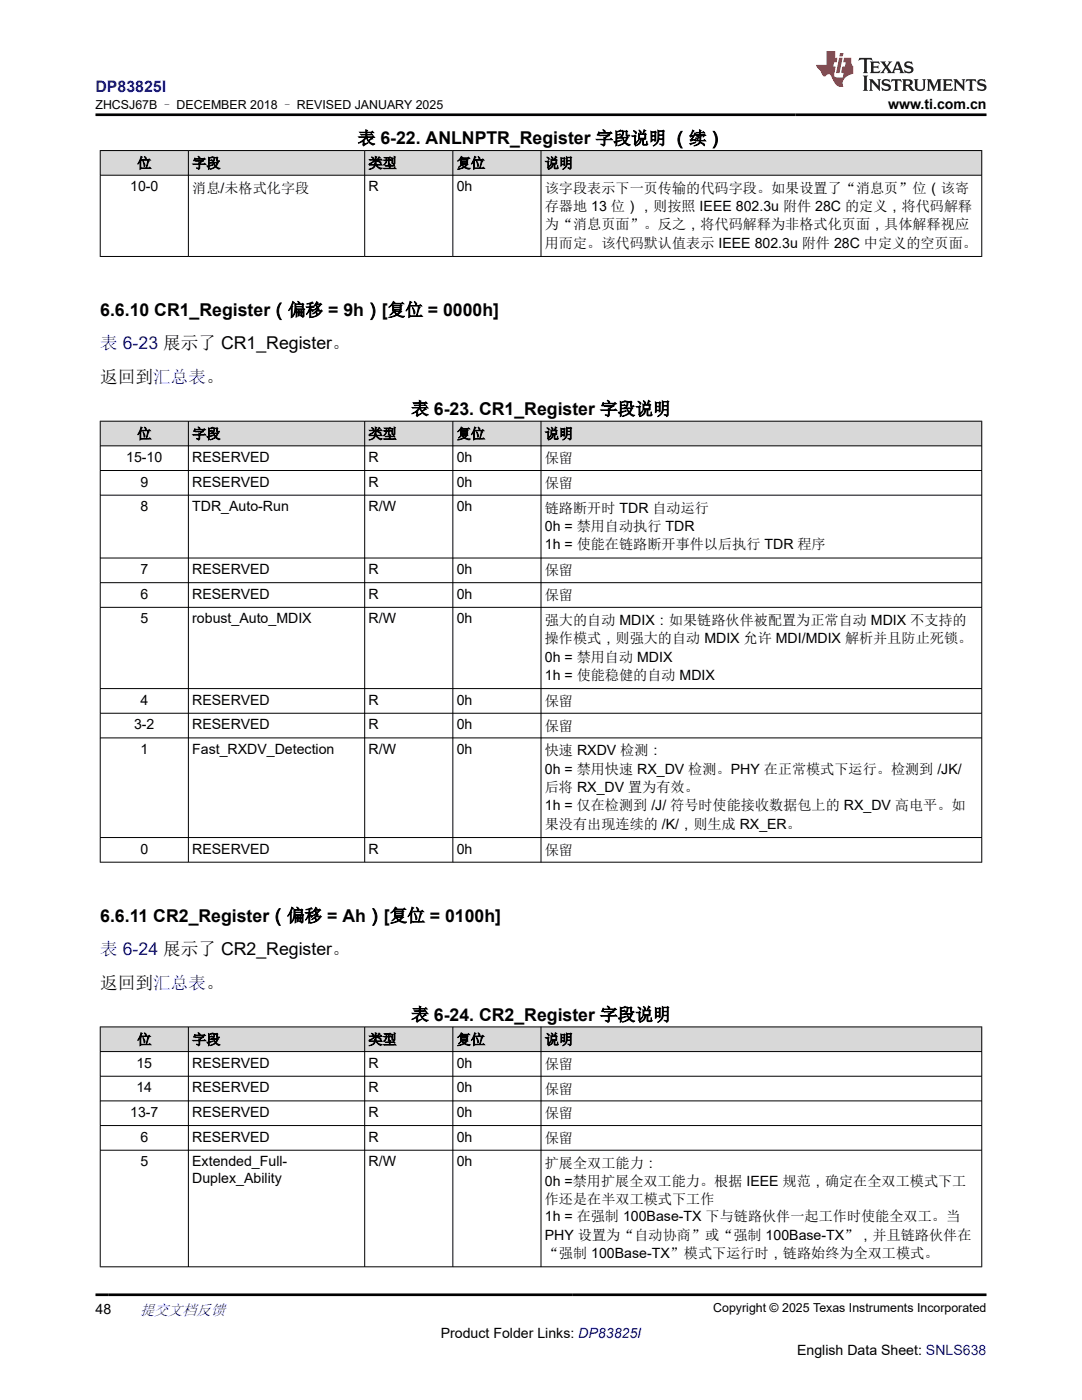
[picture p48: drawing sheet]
<svg xmlns="http://www.w3.org/2000/svg" width="216mm" height="279mm" viewBox="0 0 216 279" stroke-linecap="round" stroke-linejoin="round" font-family="sans-serif">
<defs><g id="words">
<g font-size="3.5">
<text x="71.4" y="28.8">表 6-22. ANLNPTR_Register 字段说明 （续）</text>
<text x="20" y="63">6.6.10 CR1_Register（偏移 = 9h）[复位 = 0000h]</text>
<text x="20" y="76.4">返回到汇总表。</text>
<text x="82.1" y="82.8">表 6-23. CR1_Register 字段说明</text>
<text x="20" y="183.9">6.6.11 CR2_Register（偏移 = Ah）[复位 = 0100h]</text>
<text x="20" y="197.3">返回到汇总表。</text>
<text x="82.1" y="203.7">表 6-24. CR2_Register 字段说明</text>
</g>
<g font-size="3.5" fill="#00f">
<text x="20" y="69.7">表 6-23 展示了 CR1_Register。</text>
<text x="20" y="190.6">表 6-24 展示了 CR2_Register。</text>
</g>
<text font-size="3.2" fill="#00f" x="19.1" y="18.3">DP83825I</text>
<text font-size="3" fill="#00f" x="27.9" y="262.4">提交文档反馈</text>
<g font-size="2.8">
<text x="177.2" y="21.7">www.ti.com.cn</text>
<text x="27.4" y="33.5">位</text>
<text x="38.4" y="33.5">字段</text>
<text x="73.5" y="33.5">类型</text>
<text x="91.1" y="33.5">复位</text>
<text x="108.7" y="33.5">说明</text>
<text x="26" y="38.2">10-0</text>
<text x="38.4" y="38.4">消息/未格式化字段</text>
<text x="73.5" y="38.2">R</text>
<text x="91.1" y="38.2">0h</text>
<text x="108.7" y="38.4">该字段表示下一页传输的代码字段。如果设置了“消息页”位（该寄</text>
<text x="108.7" y="42.1">存器地 13 位），则按照 IEEE 802.3u 附件 28C 的定义，将代码解释</text>
<text x="108.7" y="45.8">为“消息页面”。反之，将代码解释为非格式化页面，具体解释视应</text>
<text x="108.7" y="49.5">用而定。该代码默认值表示 IEEE 802.3u 附件 28C 中定义的空页面。</text>
<text x="27.4" y="87.5">位</text>
<text x="38.4" y="87.5">字段</text>
<text x="73.5" y="87.5">类型</text>
<text x="91.1" y="87.5">复位</text>
<text x="108.7" y="87.5">说明</text>
<text x="25.2" y="92.2">15-10</text>
<text x="38.4" y="92.2">RESERVED</text>
<text x="73.5" y="92.2">R</text>
<text x="91.1" y="92.2">0h</text>
<text x="108.7" y="92.5">保留</text>
<text x="28" y="97.1">9</text>
<text x="38.4" y="97.1">RESERVED</text>
<text x="73.5" y="97.1">R</text>
<text x="91.1" y="97.1">0h</text>
<text x="108.7" y="97.4">保留</text>
<text x="28" y="102">8</text>
<text x="38.4" y="102">TDR_Auto-Run</text>
<text x="73.5" y="102">R/W</text>
<text x="91.1" y="102">0h</text>
<text x="108.7" y="102.3">链路断开时 TDR 自动运行</text>
<text x="108.7" y="106">0h = 禁用自动执行 TDR</text>
<text x="108.7" y="109.6">1h = 使能在链路断开事件以后执行 TDR 程序</text>
<text x="28" y="114.6">7</text>
<text x="28" y="119.5">6</text>
<text x="38.4" y="114.6">RESERVED</text>
<text x="38.4" y="119.5">RESERVED</text>
<text x="73.5" y="114.6">R</text>
<text x="73.5" y="119.5">R</text>
<text x="91.1" y="114.6">0h</text>
<text x="91.1" y="119.5">0h</text>
<text x="108.7" y="114.8">保留</text>
<text x="108.7" y="119.8">保留</text>
<text x="28" y="124.4">5</text>
<text x="38.4" y="124.4">robust_Auto_MDIX</text>
<text x="73.5" y="124.4">R/W</text>
<text x="91.1" y="124.4">0h</text>
<text x="108.7" y="124.7">强大的自动 MDIX：如果链路伙伴被配置为正常自动 MDIX 不支持的</text>
<text x="108.7" y="128.4">操作模式，则强大的自动 MDIX 允许 MDI/MDIX 解析并且防止死锁。</text>
<text x="108.7" y="132">0h = 禁用自动 MDIX</text>
<text x="108.7" y="135.7">1h = 使能稳健的自动 MDIX</text>
<text x="28" y="140.6">4</text>
<text x="38.4" y="140.6">RESERVED</text>
<text x="73.5" y="140.6">R</text>
<text x="91.1" y="140.6">0h</text>
<text x="108.7" y="140.9">保留</text>
<text x="26.8" y="145.5">3-2</text>
<text x="38.4" y="145.5">RESERVED</text>
<text x="73.5" y="145.5">R</text>
<text x="91.1" y="145.5">0h</text>
<text x="108.7" y="145.8">保留</text>
<text x="28" y="150.5">1</text>
<text x="38.4" y="150.5">Fast_RXDV_Detection</text>
<text x="73.5" y="150.5">R/W</text>
<text x="91.1" y="150.5">0h</text>
<text x="108.7" y="150.7">快速 RXDV 检测：</text>
<text x="108.7" y="154.4">0h = 禁用快速 RX_DV 检测。PHY 在正常模式下运行。检测到 /JK/</text>
<text x="108.7" y="158.1">后将 RX_DV 置为有效。</text>
<text x="108.7" y="161.7">1h = 仅在检测到 /J/ 符号时使能接收数据包上的 RX_DV 高电平。如</text>
<text x="108.7" y="165.4">果没有出现连续的 /K/，则生成 RX_ER。</text>
<text x="28" y="170.3">0</text>
<text x="38.4" y="170.3">RESERVED</text>
<text x="73.5" y="170.3">R</text>
<text x="91.1" y="170.3">0h</text>
<text x="108.7" y="170.6">保留</text>
<text x="27.4" y="208.4">位</text>
<text x="38.4" y="208.4">字段</text>
<text x="73.5" y="208.4">类型</text>
<text x="91.1" y="208.4">复位</text>
<text x="108.7" y="208.4">说明</text>
<text x="27.2" y="213.1">15</text>
<text x="38.4" y="213.1">RESERVED</text>
<text x="73.5" y="213.1">R</text>
<text x="91.1" y="213.1">0h</text>
<text x="108.7" y="213.3">保留</text>
<text x="27.2" y="218">14</text>
<text x="38.4" y="218">RESERVED</text>
<text x="73.5" y="218">R</text>
<text x="91.1" y="218">0h</text>
<text x="108.7" y="218.3">保留</text>
<text x="26" y="222.9">13-7</text>
<text x="28" y="227.8">6</text>
<text x="38.4" y="222.9">RESERVED</text>
<text x="38.4" y="227.8">RESERVED</text>
<text x="73.5" y="222.9">R</text>
<text x="73.5" y="227.8">R</text>
<text x="91.1" y="222.9">0h</text>
<text x="91.1" y="227.8">0h</text>
<text x="108.7" y="223.2">保留</text>
<text x="28" y="232.7">5</text>
<text x="38.4" y="232.7">Extended_Full-</text>
<text x="73.5" y="232.7">R/W</text>
<text x="91.1" y="232.7">0h</text>
<text x="108.7" y="228.1">保留</text>
<text x="108.7" y="233">扩展全双工能力：</text>
<text x="38.4" y="236.1">Duplex_Ability</text>
<text x="108.7" y="236.7">0h =禁用扩展全双工能力。根据 IEEE 规范，确定在全双工模式下工</text>
<text x="108.7" y="240.4">作还是在半双工模式下工作</text>
<text x="108.7" y="243.8">1h = 在强制 100Base-TX 下与链路伙伴一起工作时使能全双工。当</text>
<text x="108.7" y="247.4">PHY 设置为“自动协商”或“强制 100Base-TX”，并且链路伙伴在</text>
<text x="108.7" y="251.1">“强制 100Base-TX”模式下运行时，链路始终为全双工模式。</text>
<text x="19.1" y="262.1">48</text>
<text x="87.9" y="266.9">Product Folder Links: DP83825I</text>
<text x="159" y="270.3">English Data Sheet: SNLS638</text>
</g>
<g font-size="2.5">
<text x="19" y="21.8">ZHCSJ67B – DECEMBER 2018 – REVISED JANUARY 2025</text>
<text x="142.3" y="261.8">Copyright © 2025 Texas Instruments Incorporated</text>
</g>
</g></defs>
<g fill="#d8d8d8">
<path d="M20 30h175.9v5h-175.9z" fill-rule="evenodd"/>
<path d="M20.1 30.1h17.4v4.8h-17.4z" fill-rule="evenodd"/>
<path d="M37.7 30.1h35v4.8h-35z" fill-rule="evenodd"/>
<path d="M72.8 30.1h17.5v4.8h-17.5z" fill-rule="evenodd"/>
<path d="M90.4 30.1h17.5v4.8h-17.5z" fill-rule="evenodd"/>
<path d="M108 30.1h87.8v4.8h-87.8z" fill-rule="evenodd"/>
</g>
<path d="M19.9 30h176.1M19.9 35h176.1M20 30v21.2M37.6 30v21.2M72.8 30v21.2M90.4 30v21.2M108 30v21.2M195.9 30v21.2M19.9 51.2h176.1" fill="none" stroke="#000" stroke-width=".2"/>
<g fill="#d8d8d8">
<path d="M20 84.1h175.9v4.9h-175.9z" fill-rule="evenodd"/>
<path d="M20.1 84.1h17.4v4.8h-17.4z" fill-rule="evenodd"/>
<path d="M37.7 84.1h35v4.8h-35z" fill-rule="evenodd"/>
<path d="M72.8 84.1h17.5v4.8h-17.5z" fill-rule="evenodd"/>
<path d="M90.4 84.1h17.5v4.8h-17.5z" fill-rule="evenodd"/>
<path d="M108 84.1h87.8v4.8h-87.8z" fill-rule="evenodd"/>
</g>
<g fill="none" stroke="#000" stroke-width=".2">
<path d="M19.9 84.1h176.1M19.9 89h176.1M19.9 93.9h176.1M19.9 98.8h176.1M20 84v88.1M37.6 84v88.1M72.8 84v88.1M90.4 84v88.1M108 84v88.1M195.9 84v88.1M19.9 111.4h176.1M19.9 116.3h176.1"/>
<path d="M19.9 121.2h176.1M19.9 137.4h176.1M19.9 142.3h176.1M19.9 147.3h176.1M19.9 167.1h176.1M19.9 172.1h176.1"/>
</g>
<g fill="#d8d8d8">
<path d="M20 204.9h175.9v5h-175.9z" fill-rule="evenodd"/>
<path d="M20.1 205h17.4v4.8h-17.4z" fill-rule="evenodd"/>
<path d="M37.7 205h35v4.8h-35z" fill-rule="evenodd"/>
<path d="M72.8 205h17.5v4.8h-17.5z" fill-rule="evenodd"/>
<path d="M90.4 205h17.5v4.8h-17.5z" fill-rule="evenodd"/>
<path d="M108 205h87.8v4.8h-87.8z" fill-rule="evenodd"/>
</g>
<g fill="none" stroke="#000" stroke-width=".2">
<path d="M19.9 204.9h176.1M19.9 209.9h176.1M19.9 214.8h176.1M19.9 219.7h176.1M20 204.9v48M37.6 204.9v48M72.8 204.9v48M90.4 204.9v48M108 204.9v48M195.9 204.9v48M19.9 224.6h176.1M19.9 229.5h176.1"/>
<path d="M19.9 252.8h176.1"/>
</g>
<path d="M171.5 11.6l-.2 .5 .5-.2h.6v.1v2.2l-.2 .4h1l-.2-.4v-2.2v-.1h.5l.6 .2-.2-.5zM173.6 12.3l.2 .4v1.5l-.2 .4h1.9l.1-.6a1.08 1.08 0 0 1-1.3 .2v-.7h.6l.4 .2v-.7l-.4 .2h-.6v-.5l.2-.2a1 1 0 0 1 1 .3l-.1-.5zM175.7 12.3l.9 1.1-1 1.2h.9l-.2-.2 .5-.8 .4 .8-.2 .2h1.6l-.2-.2 .2-.5h.9l.1 .5-.1 .2h.9l-.2-.3-.8-2h-.5l-.9 2.2-.9-1.1 .9-1.1h-.8l.2 .2-.4 .6-.4-.6 .2-.2zM179 12.7l.4 1h-.7zM180.7 12.4a.65 .65 0 0 0-.2 .7 .65 .65 0 0 0 .6 .5l.6 .1 .1 .3a.79 .79 0 0 1-.7 .4 .79 .79 0 0 1-.7-.5l.1 .7 .2-.1a.93 .93 0 0 0 1.1 .1 .93 .93 0 0 0 .4-1 1.46 1.46 0 0 0-1.2-.6l-.1-.3a1.09 1.09 0 0 1 1.2 .2l-.2-.6-.1 .1-.5-.2zM172.2 15.1l.2 .4v2.2l-.2 .4h1l-.2-.4v-2.2l.2-.4zM173.4 15.8l.2 .4v1.5l-.2 .4h.8l-.3-.4 .1-1.3 1.6 1.8v-2l.2-.4h-.7l.1 .2 .1 1.1-1.2-1.3zM176.2 15.9a.65 .65 0 0 0-.2 .8 .65 .65 0 0 0 .6 .4l.6 .2 .1 .2a.79 .79 0 0 1-.7 .4 .79 .79 0 0 1-.7-.5l.1 .7 .2-.1a.93 .93 0 0 0 1.1 .1 .93 .93 0 0 0 .4-.9 1.46 1.46 0 0 0-1.2-.6l-.1-.4a1.09 1.09 0 0 1 1.2 .2l-.1-.6-.2 .1-.5-.1zM177.9 15.8l-.1 .6a.63 .63 0 0 1 .8-.3v1.6l-.3 .4h1l-.2-.4v-1.6a.66 .66 0 0 1 .8 .3l-.1-.6zM180 15.8l.2 .4v1.5l-.2 .4h1l-.2-.2-.1-.7h.5l.1 .2a.79 .79 0 0 0 1.2 .6l-1-.9a.61 .61 0 0 0 .6-.6 .61 .61 0 0 0-.5-.7zM180.8 16.1h.1a.47 .47 0 0 1 .5 .1 .47 .47 0 0 1 .1 .5l-.1 .1-.7 .1zM182.3 15.8l.2 .2a2.27 2.27 0 0 0 .4 2 1.04 1.04 0 0 0 1.7-.7v-1.3l.2-.2h-.8l.2 .4v1.1a.6 .6 0 0 1-.6 .6 .6 .6 0 0 1-.6-.6v-1.1l.3-.4zM184.9 15.8l.2 .4v1.5l-.2 .4h.8l-.3-.4v-1.4l.9 1.9 .9-1.9v1.4l-.3 .4h1l-.2-.4v-1.5l.2-.4h-.8l-.7 1.5-.6-1.5zM188.1 15.8l.2 .4v1.5l-.2 .4h1.9l.1-.6a1.09 1.09 0 0 1-1.3 .2v-.7h.6l.4 .2v-.6l-.4 .2h-.6v-.6l.2-.1a1.01 1.01 0 0 1 1 .3l-.1-.6zM190.2 15.8l.3 .4v1.5l-.3 .4h.8l-.2-.4v-1.3l1.6 1.8v-2l.2-.4h-.7l.2 .2v1.1l-1.2-1.3zM192.8 15.8l-.1 .6a.63 .63 0 0 1 .8-.3v1.6l-.3 .4h1l-.2-.4v-1.6a.66 .66 0 0 1 .8 .3l-.1-.6zM195.2 15.9a.65 .65 0 0 0-.2 .8 .65 .65 0 0 0 .6 .4l.6 .2 .2 .2a.79 .79 0 0 1-.7 .4 .79 .79 0 0 1-.7-.5l.1 .7 .2-.1a.93 .93 0 0 0 1 .1 .93 .93 0 0 0 .5-.9 1.46 1.46 0 0 0-1.3-.6v-.4a1.09 1.09 0 0 1 1.2 .2l-.2-.6-.2 .1-.5-.1z" fill="#231f20"/>
<path d="M164.9 10.2v2.8h-2l.1 .3 .8 1a.95 .95 0 0 0 1 .9 .59 .59 0 0 1 .5-.4 .59 .59 0 0 1 .5 .4l.4 .7a1.59 1.59 0 0 0 2.1 1.4 1.61 1.61 0 0 1 1-2.3l1-.3-.1-1.5a1.59 1.59 0 0 1-.3-1.7h-1.5l-.2 .9h.6l-.2 .9h-.5l-.2 1v.2l.4 .1-.1 .9h-.7a.73 .73 0 0 1-1-.7l.3-1.5h-.5l.1-.9h.5l.2-.9h-.5v-1.3zM167.4 11.5l-.6 3.1h.7l.6-3.1zM167.6 10.6l-.1 .6h.7l.1-.6z" fill="#ed1c24"/>
<path d="M19.1 22.9h177.8M19.1 258.4h177.8" fill="none" stroke="#000" stroke-width=".53"/>
<use href="#words"/>
</svg>
